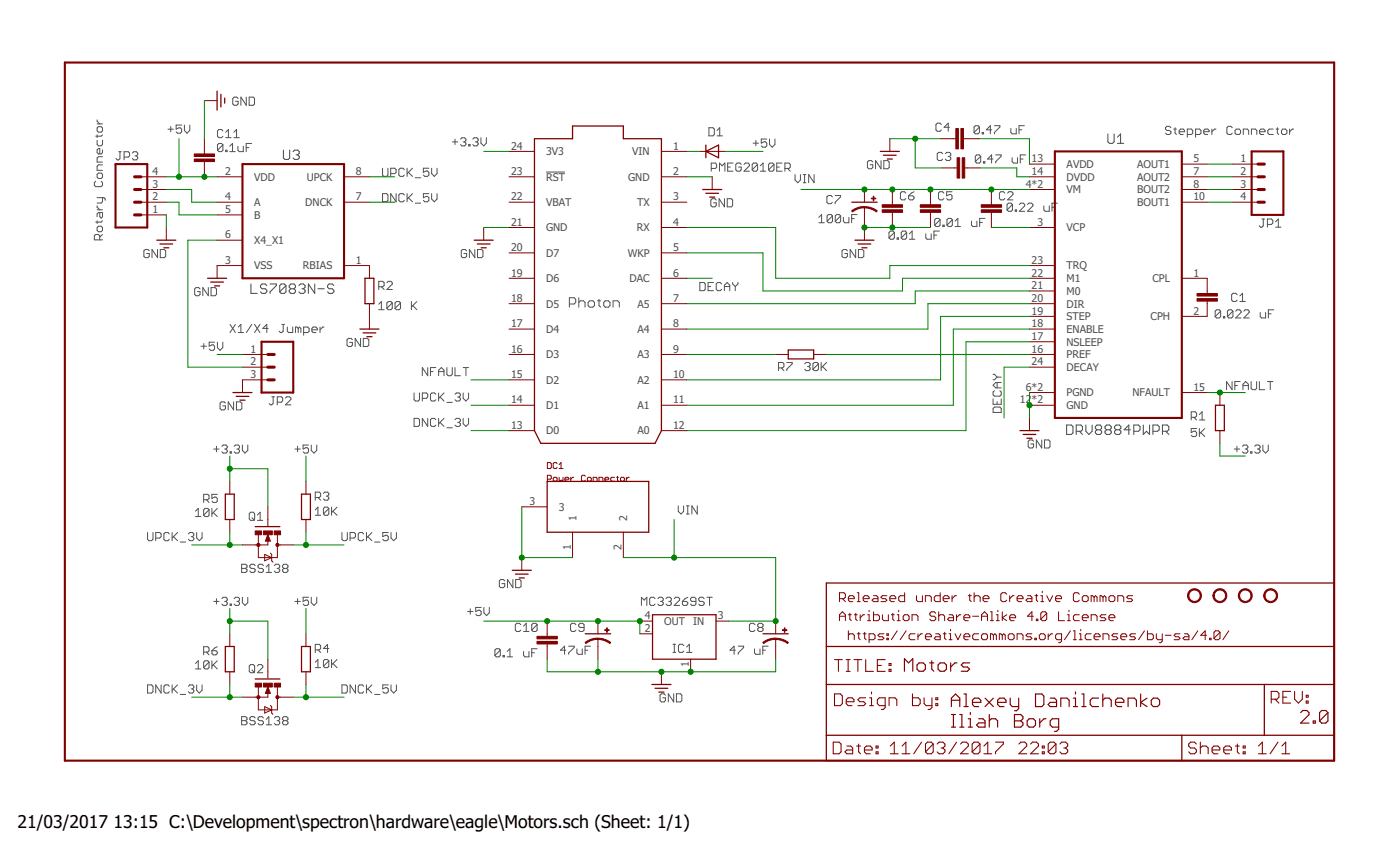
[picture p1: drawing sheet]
<svg xmlns="http://www.w3.org/2000/svg" width="280mm" height="170mm" viewBox="0 0 280 170" stroke-linecap="round" stroke-linejoin="round" font-family="sans-serif">
<defs><g id="words">
<g font-size="3.5">
<text x="3.5" y="165.5">21/03/2017</text>
<text x="22.7" y="165.5">13:15 C:\Development\spectron\hardware\eagle\Motors.sch (Sheet: 1/1)</text>
</g>
<g font-size="2.1" fill="#505050">
<text x="102.3" y="29.9">24</text>
<text x="134.7" y="29.9">1</text>
<text x="30.5" y="35">4</text>
<text x="45" y="35">2</text>
<text x="71.2" y="35">8</text>
<text x="102.3" y="35">23</text>
<text x="109.3" y="31">3V3</text>
<text x="126.5" y="31">VIN</text>
<text x="134.7" y="35">2</text>
<text x="206.4" y="32.5">13</text>
<text x="206.4" y="35">14</text>
<text x="213.4" y="33.6">AVDD</text>
<text x="227.5" y="33.6">AOUT1</text>
<text x="238.8" y="32.5">5</text>
<text x="238.8" y="35">7</text>
<text x="248.2" y="32.5">1</text>
<text x="248.2" y="35">2</text>
<text x="30.5" y="40.1">2</text>
<text x="30.5" y="37.5">3</text>
<text x="45" y="40.1">4</text>
<text x="50.9" y="41.2">A</text>
<text x="50.9" y="36.1">VDD</text>
<text x="61.1" y="41.2">DNCK</text>
<text x="61.4" y="36.1">UPCK</text>
<text x="71.2" y="40.1">7</text>
<text x="102.3" y="40.1">22</text>
<text x="109.3" y="36.1">RST</text>
<text x="109.3" y="41.2">VBAT</text>
<text x="125.7" y="36.1">GND</text>
<text x="127.5" y="41.2">TX</text>
<text x="134.7" y="40.1">3</text>
<text x="205.2" y="37.5">4*2</text>
<text x="213.4" y="38.7">VM</text>
<text x="213.4" y="36.1">DVDD</text>
<text x="227.5" y="36.1">AOUT2</text>
<text x="227.5" y="41.2">BOUT1</text>
<text x="227.5" y="38.7">BOUT2</text>
<text x="238.8" y="40.1">10</text>
<text x="238.8" y="37.5">8</text>
<text x="248.2" y="37.5">3</text>
<text x="248.2" y="40.1">4</text>
<text x="30.5" y="42.6">1</text>
<text x="45" y="42.6">5</text>
<text x="45" y="47.7">6</text>
<text x="50.9" y="43.7">B</text>
<text x="102.3" y="45.2">21</text>
<text x="109.3" y="46.3">GND</text>
<text x="127.4" y="46.3">RX</text>
<text x="134.7" y="45.2">4</text>
<text x="207.6" y="45.2">3</text>
<text x="213.4" y="46.3">VCP</text>
<text x="45" y="52.8">3</text>
<text x="50.9" y="48.8">X4_X1</text>
<text x="50.9" y="53.9">VSS</text>
<text x="60.6" y="53.9">RBIAS</text>
<text x="71.2" y="52.8">1</text>
<text x="102.3" y="50.2">20</text>
<text x="109.3" y="51.4">D7</text>
<text x="125.6" y="51.4">WKP</text>
<text x="134.7" y="50.2">5</text>
<text x="206.4" y="52.8">23</text>
<text x="213.4" y="53.9">TRQ</text>
<text x="102.3" y="55.3">19</text>
<text x="109.3" y="56.4">D6</text>
<text x="125.9" y="56.4">DAC</text>
<text x="134.7" y="55.3">6</text>
<text x="206.4" y="57.9">21</text>
<text x="206.4" y="55.3">22</text>
<text x="213.4" y="59">M0</text>
<text x="213.4" y="56.4">M1</text>
<text x="230.6" y="56.4">CPL</text>
<text x="238.8" y="55.3">1</text>
<text x="102.3" y="65.5">17</text>
<text x="102.3" y="60.4">18</text>
<text x="109.3" y="61.5">D5</text>
<text x="127.5" y="61.5">A5</text>
<text x="134.7" y="65.5">8</text>
<text x="134.7" y="60.4">7</text>
<text x="206.4" y="60.4">20</text>
<text x="206.4" y="65.5">18</text>
<text x="206.4" y="62.9">19</text>
<text x="213.4" y="61.5">DIR</text>
<text x="213.4" y="64.1">STEP</text>
<text x="230.2" y="64.1">CPH</text>
<text x="238.8" y="62.9">2</text>
<text x="50.1" y="70.6">1</text>
<text x="102.3" y="70.6">16</text>
<text x="109.3" y="71.7">D3</text>
<text x="109.3" y="66.6">D4</text>
<text x="127.5" y="71.7">A3</text>
<text x="127.5" y="66.6">A4</text>
<text x="134.7" y="70.6">9</text>
<text x="206.4" y="70.6">16</text>
<text x="206.4" y="68">17</text>
<text x="213.4" y="71.7">PREF</text>
<text x="213.4" y="66.6">ENABLE</text>
<text x="213.4" y="69.1">NSLEEP</text>
<text x="50.1" y="73.1">2</text>
<text x="50.1" y="75.6">3</text>
<text x="102.3" y="75.6">15</text>
<text x="109.3" y="76.8">D2</text>
<text x="127.5" y="76.8">A2</text>
<text x="134.7" y="75.6">10</text>
<text x="206.4" y="73.1">24</text>
<text x="213.4" y="74.2">DECAY</text>
<text x="102.3" y="80.7">14</text>
<text x="109.3" y="81.8">D1</text>
<text x="127.5" y="81.8">A1</text>
<text x="134.7" y="80.7">11</text>
<text x="204.1" y="80.7">12</text>
<text x="205.2" y="78.2">6*2</text>
<text x="206.4" y="80.7">*2</text>
<text x="213.4" y="79.3">PGND</text>
<text x="213.4" y="81.8">GND</text>
<text x="226.6" y="79.3">NFAULT</text>
<text x="238.8" y="78.2">15</text>
<text x="102.3" y="85.8">13</text>
<text x="109.3" y="86.9">D0</text>
<text x="127.5" y="86.9">A0</text>
<text x="134.7" y="85.8">12</text>
<text x="106" y="101">3</text>
<text x="111.8" y="102.1">3</text>
<text x="115.3" y="104.1" transform="rotate(-90 115.3 104.1)">1</text>
<text x="125.5" y="104.1" transform="rotate(-90 125.5 104.1)">2</text>
<text x="114.2" y="110" transform="rotate(-90 114.2 110)">1</text>
<text x="124.4" y="110" transform="rotate(-90 124.4 110)">2</text>
<text x="129" y="123.9">4</text>
<text x="132.9" y="125">OUT</text>
<text x="138.7" y="125">IN</text>
<text x="143.6" y="123.9">3</text>
<text x="129" y="126.4">2</text>
<text x="137.8" y="133.4" transform="rotate(-90 137.8 133.4)">1</text>
</g>
</g></defs>
<g fill="none" stroke="#505050" stroke-width=".2">
<path d="M47.6 19.7l-.2-.3h-.6l-.2 .3v1.1l.2 .3h.6l.2-.3v-.5h-.5M49.3 19.4v1.7l-1.1-1.7v1.7M49.8 19.4h.9l.2 .3v1.1l-.2 .3h-.9zM19.2 36.3l-.3 .2v.6l.3 .2h1l.3-.2v-.6l-.3-.2M19.4 28.1v.8l.3 .3h.5l.3-.3v-.8M19.4 34.9l.3-.3h.5l.3 .3v.5l-.3 .3h-.5l-.3-.3zM19.4 24v.3l.6 .5M19.4 27v.5M19.4 39.5h1.4l.2 .3v.3M19.4 24.8h1.1M19.7 25.3h.5l.3 .3v.6l-.3 .2h-.5l-.3-.2v-.6zM20.5 39.5v.8l-.3 .3h-.8"/>
<path d="M20.5 33h-.8l-.3 .3v.8h1.1M20.5 30v.5l-.3 .3h-.5l-.3-.3v-.5l.3-.3h.3v1.1M20.5 31.3h-.8l-.3 .3v.8h1.1M20.5 27l-.3 .2h-1M23.7 30.4h.6M24 30.4v1.3l-.3 .3h-.2l-.3-.3M24.8 31.4h.9l.2-.2v-.6l-.2-.2h-.9v1.6M26.5 30.6l.3-.2h.5l.3 .2v.3l-.3 .3M27 31.2h.3M27.3 31.2l.3 .2v.3l-.3 .3h-.5l-.3-.3M33.6 25.8h1.1M34.2 25.3v1.1"/>
<path d="M36.3 25h-1.1v.8l.6-.2h.3l.2 .2v.6l-.2 .2h-.6l-.3-.2M36.9 25v1.1l.5 .5 .6-.5v-1.1M44.6 29v1.1l-.3 .2h-.5l-.3-.2M44.6 26.2l-.3-.3h-.5l-.3 .3v1.1l.3 .2h.5l.3-.2M44.6 29l-.3-.3h-.5l-.3 .3v1.1M44.6 29l-1.1 1.1M45.1 30.1h.3v.2h-.3zM45.1 27.5h1.1M45.1 26.5l.6-.6v1.6M46 30.3h1.1M46 29.3l.5-.6v1.6M46.8 26.5l.5-.6v1.6"/>
<path d="M46.8 27.5h1.1M47.6 29.3v.8l.3 .2h.8v-1M49.3 29.5h.5M50.3 28.7h-1v1.6M76.5 33.7v1.3l.3 .3h.5l.3-.3v-1.3M76.5 38.7h.8l.3 .3v1.1l-.3 .3h-.8zM78.2 34.7h.8l.2-.2v-.6l-.2-.2h-.8v1.6M79.2 38.7v1.7l-1-1.7v1.7M80.9 39l-.3-.3h-.5l-.3 .3v1.1l.3 .3h.5l.3-.3M80.9 33.9l-.3-.2h-.5l-.3 .2v1.1l.3 .3h.5l.3-.3M81.4 33.7v1.6M81.4 38.7v1.7"/>
<path d="M81.7 39.6l.8 .8M81.7 34.5l.8 .8M82.5 38.7l-1.1 1.1M82.5 33.7l-1.1 1M83.1 35.6h1.1M85.8 38.7h-1.1v.9l.6-.3h.2l.3 .3v.5l-.3 .3h-.5l-.3-.3M85.8 33.7h-1.1v.8l.6-.3h.2l.3 .3v.5l-.3 .3h-.5l-.3-.3M86.4 33.7v1l.5 .6 .5-.6v-1M86.4 38.7v1.1l.5 .6 .5-.6v-1.1M90.5 28.4h1.1M91 27.8v1.1M92.1 27.8l.3-.2h.5l.3 .2v.3l-.3 .3"/>
<path d="M92.7 28.4h.2M92.9 28.4l.3 .2v.3l-.3 .3h-.5l-.3-.3M93.8 28.9h.2v.3h-.2zM94.6 27.8l.3-.2h.5l.3 .2v.3l-.3 .3M95.1 28.4h.3M95.4 28.4l.3 .2v.3l-.3 .3h-.5l-.3-.3M96.2 27.6v1l.6 .6 .5-.6v-1M109.3 34.4h3.7M141.8 25.5h.8l.3 .3v1.1l-.3 .3h-.8zM142.3 33.7h.8l.3-.3v-.5l-.3-.3h-.8v1.6M143.5 27.2h1M143.5 26.1l.5-.6v1.7"/>
<path d="M144 34.2v-1.6l.5 .6 .5-.6v1.6M144.9 39.8v1.6l-1-1.6v1.6M145.5 39.8h.8l.3 .2v1.1l-.3 .3h-.8zM145.6 33.4h.5M146.7 32.6h-1.1v1.6h1.1M148.3 32.9l-.3-.3h-.5l-.3 .3v1.1l.3 .2h.5l.3-.2v-.6h-.5M148.9 32.9l.2-.3h.6l.2 .3v.3l-1 1h1M150.7 28.6h1.1M151.2 28.1v1.1M151.6 32.9l-.3-.3h-.5l-.3 .3v1.1M151.6 32.9v1.1l-.3 .2h-.5l-.3-.2M151.6 32.9l-1.1 1.1"/>
<path d="M152.1 34.2h1.1M152.1 33.2l.6-.6v1.6M153.4 27.8h-1.1v.8l.6-.2h.2l.3 .2v.6l-.3 .2h-.5l-.3-.2M154 27.8v1.1l.5 .5 .5-.5v-1.1M154.9 32.9l-.3-.3h-.6l-.2 .3v1.1M154.9 32.9v1.1l-.3 .2h-.6l-.2-.2M154.9 32.9l-1.1 1.1M155.4 33.4h.5M156.5 32.6h-1.1v1.6h1.1M157 33.7h.9l.2-.3v-.5l-.2-.3h-.9v1.6M157.6 33.7l.5 .5M159.1 34.9v1.1l.5 .6 .5-.6v-1.1"/>
<path d="M160.7 36.6h.5M160.7 34.9h.5M161 34.9v1.7M162.9 34.9v1.7l-1.1-1.7v1.7M166.5 39.4l-.2-.3h-.6l-.3 .3v1.1l.3 .2h.6l.2-.2M167.1 39.1h1.1v.3l-1.1 1.1v.2M174.6 32.4l-.3-.3h-.5l-.3 .3v1.1l.3 .3h.5l.3-.3v-.5h-.5M176.3 32.1v1.7l-1.1-1.7v1.7M176.8 32.1h.8l.3 .3v1.1l-.3 .3h-.8zM181.2 38.6l-.2-.2h-.6l-.3 .2v1.1l.3 .3h.6l.2-.3M181.8 39.2h.8l.3 .2v.3l-.3 .3h-.5l-.3-.3zM182.9 38.4l-.6 .2-.5 .6"/>
<path d="M188.3 24.9l-.2-.3h-.6l-.2 .3v1.1l.2 .3h.6l.2-.3M188.6 30.8l-.3-.3h-.5l-.3 .3v1l.3 .3h.5l.3-.3M188.8 38.6l-.2-.2h-.6l-.2 .2v1.1l.2 .3h.6l.2-.3M189.1 30.8l.3-.3h.6l.2 .3v.2l-.2 .3M189.7 31.3h.3M190 31.3l.2 .3v.2l-.2 .3h-.6l-.3-.3M190 25.5h-1.1l.8-.9v1.7M190.5 38.4h-1.1v.8l.5-.3h.3l.3 .3v.5l-.3 .3h-.5l-.3-.3M196 25.4l-.3-.3h-.5l-.3 .3v1.1M196 25.4v1.1l-.3 .3h-.5l-.3-.3M196 25.4l-1.1 1.1M196.2 31.3v1l-.3 .3h-.5l-.3-.3"/>
<path d="M196.2 31.3l-.3-.3h-.5l-.3 .3v1M196.2 31.3l-1.1 1M196.5 26.5h.3v.3h-.3zM196.8 32.3h.2v.3h-.2zM198.4 26h-1.1l.8-.9v1.7M198.7 31.8h-1.1l.8-.8v1.6M199 25.1h1v.3l-1 1.1v.3M199.2 31h1.1v.3l-1.1 1v.3M201 38.6l-.2-.2h-.6l-.2 .2v1.1l.2 .3h.6l.2-.3M201.6 38.6l.3-.2h.5l.3 .2v.3l-1.1 1.1h1.1M202.2 25.7v.8l.3 .3h.8v-1.1M202.5 31.5v.8l.3 .3h.8v-1.1"/>
<path d="M203.9 26h.5M204.1 31.8h.6M205 25.1h-1.1v1.7M205.2 31h-1.1v1.6M234.3 25.5l-.3-.2h-.5l-.3 .2v.3l.3 .3h.5l.3 .3v.2l-.3 .3h-.5l-.3-.3M234.8 25.8h.6M235.1 25.5v1.1l.3 .3M235.9 26.4h1.1v-.3l-.3-.3h-.5l-.3 .3v.5l.3 .3h.5M237.6 26.9h.8l.2-.3v-.5l-.2-.3h-.8v1.7M239.2 26.9h.8l.3-.3v-.5l-.3-.3h-.8v1.7M240.8 26.4h1.1v-.3l-.3-.3h-.5l-.3 .3v.5l.3 .3h.5M242.5 25.8v1.1"/>
<path d="M243.3 25.8h-.3l-.5 .6M246.5 25.5l-.2-.2h-.6l-.2 .2v1.1l.2 .3h.6l.2-.3M247.1 26.1l.3-.3h.5l.3 .3v.5l-.3 .3h-.5l-.3-.3zM248.8 26.9v-1.1h.8l.2 .3v.8M250.4 26.9v-1.1h.8l.3 .3v.8M252 26.4h1.1v-.3l-.3-.3h-.5l-.3 .3v.5l.3 .3h.5M254.7 25.8h-.8l-.2 .3v.5l.2 .3h.8M255.3 25.8h.5M255.6 25.5v1.1l.2 .3M256.6 25.8h.6l.3 .3v.5l-.3 .3h-.6l-.2-.3v-.5zM258 25.8v1.1M258.8 25.8h-.2l-.6 .6"/>
<path d="M19.4 41.2v.2l.6 .6M19.4 44.2v.5M19.4 42h1.1M19.7 45.3h.5l.3 .2v.6l-.3 .3h-.5l-.3-.3v-.6zM20 48v-.8l-.3-.3h-.5l-.3 .3v.8h1.6M20 42.5v.8l.2 .3 .3-.3v-.8h-.8l-.3 .3v.5M20.5 46.9l-.5 .5M20.5 44.2l-.3 .2h-1M29.9 50.2l-.3-.3h-.5l-.3 .3v1.1l.3 .2h.5l.3-.2v-.6h-.6M31.5 49.9v1.6l-1.1-1.6v1.6M32.1 49.9h.8l.2 .3v1.1l-.2 .2h-.8zM40 57.8l-.2-.3h-.6l-.3 .3v1.1l.3 .3h.6l.2-.3v-.6h-.5"/>
<path d="M41.7 57.5v1.7l-1.1-1.7v1.7M42.2 57.5h.8l.3 .3v1.1l-.3 .3h-.8zM75.8 57.4h.8l.3-.3v-.5l-.3-.3h-.8v1.6M76.3 57.4l.6 .5M77.4 56.6l.3-.3h.5l.3 .3v.2l-1.1 1.1h1.1M83.1 40.6h1.1M93.4 50.2l-.3-.3h-.6l-.2 .3v1.1l.2 .2h.6l.3-.2v-.6h-.6M95 49.9v1.6l-1.1-1.6v1.6M95.5 49.9h.9l.2 .3v1.1l-.2 .2h-.9zM115.8 59.6v1.8M119.8 59.9v1.2l.4 .3M140 56.5h.8l.3 .3v1.1l-.3 .2h-.8z"/>
<path d="M141.7 57.3h.5M142.7 56.5h-1v1.6h1M143.3 40l-.3-.2h-.5l-.3 .2v1.1l.3 .3h.5l.3-.3v-.5h-.5M144.4 56.8l-.3-.3h-.5l-.3 .3v1.1l.3 .2h.5l.3-.2M144.9 57.3h1.1M144.9 58.1v-1l.6-.6 .5 .6v1M146.6 56.5v.3l.5 .5M147.1 57.3v.8M147.7 56.5v.3l-.6 .5M163.8 43.5l.6-.6v1.7M163.8 44.6h1.1M166.6 43.2v1.1l-.3 .3h-.6l-.2-.3"/>
<path d="M166.6 43.2l-.3-.3h-.6l-.2 .3v1.1M166.6 43.2l-1.1 1.1M168.2 43.2v1.1l-.3 .3h-.5l-.3-.3M168.2 43.2l-.3-.3h-.5l-.3 .3v1.1M168.2 43.2l-1.1 1.1M168.7 43.5v.8l.3 .3h.8v-1.1M169.5 50.2l-.2-.3h-.6l-.2 .3v1.1l.2 .2h.6l.2-.2v-.6h-.5M170.4 43.7h.5M171.2 49.9v1.6l-1.1-1.6v1.6M171.5 42.9h-1.1v1.7M171.7 49.9h.9l.2 .3v1.1l-.2 .2h-.9zM178.9 46.5l-.2-.3h-.6l-.2 .3v1.1"/>
<path d="M178.9 46.5v1.1l-.2 .3h-.6l-.2-.3M178.9 46.5l-1 1.1M179.5 47.6h.3v.3h-.3zM181.4 46.5l-.3-.3h-.5l-.3 .3v1.1M181.4 46.5v1.1l-.3 .3h-.5l-.3-.3M181.4 46.5l-1.1 1.1M181.9 47.9h1.1M181.9 46.8l.6-.6v1.7M185.2 46.8v.8l.3 .3h.8v-1.1M186.9 47h.5M188 46.2h-1.1v1.7M188.1 44l-.3-.3h-.5l-.3 .3v1"/>
<path d="M188.1 44v1l-.3 .3h-.5l-.3-.3M188.1 44l-1.1 1M188.6 45h.3v.3h-.3zM190.5 44l-.2-.3h-.6l-.2 .3v1M190.5 44v1l-.2 .3h-.6l-.2-.3M190.5 44l-1 1M191.1 45.3h1.1M191.1 44.2l.5-.5v1.6M194.4 44.2v.8l.2 .3h.9v-1.1M196 44.5h.6M197.1 43.7h-1.1v1.6M202.6 40.9l-.3-.3h-.5l-.3 .3v1.1"/>
<path d="M202.6 40.9v1.1l-.3 .3h-.5l-.3-.3M202.6 40.9l-1.1 1.1M203.1 42h.3v.3h-.3zM203.9 40.9l.3-.3h.5l.3 .3v.3l-1.1 1.1h1.1M205.6 40.9l.2-.3h.6l.3 .3v.3l-1.1 1.1h1.1M208.9 41.2v.8l.2 .3h.8v-1.1M210.5 41.5h.5M211.6 40.6h-1.1v1.7M247.5 58.9l-.3-.2h-.5l-.3 .2v1.1l.3 .3h.5l.3-.3M248.1 59.2l.5-.5v1.6M252.5 43.8h.5M252.8 43.8v1.4l-.3 .2h-.3l-.3-.2"/>
<path d="M253.6 44.9h.8l.3-.3v-.5l-.3-.3h-.8v1.6M255.2 45.4h1.1M255.2 44.4l.6-.6v1.6M40.2 69.3h1.1M40.8 68.7v1.1M42.9 68.5h-1.1v.8l.9-.3 .2 .3v.5l-.2 .3h-.6l-.3-.3M43.5 68.5v1l.5 .6 .6-.6v-1M46 64.9l1.1 1.6M47.1 64.9l-1.1 1.6M47.7 65.4l.5-.5v1.6M47.7 66.5h1M50.4 64.9l-1.1 1.6"/>
<path d="M50.9 64.9l1.1 1.6M52 64.9l-1.1 1.6M53.7 65.7h-1.1l.8-.8v1.6M54.4 79.4h.5M54.7 79.4v1.3l-.3 .3h-.3l-.3-.3M56.4 64.9h.5M56.7 64.9v1.4l-.3 .2h-.3l-.3-.2M57.1 79.6l.3-.2h.5l.3 .2v.3l-1.1 1.1h1.1M57.5 65.4v.9l.2 .2h.9v-1.1M59.7 65.7l-.3-.3h-.3v1.1M59.7 65.7v.8M59.7 65.7l.2-.3 .3 .3v.8"/>
<path d="M60.7 66.5h.9l.2-.2v-.6l-.2-.3h-.9v1.7M62.4 66h1.1v-.3l-.3-.3h-.5l-.3 .3v.6l.3 .2h.5M64 65.4v1.1M64.8 65.4h-.2l-.6 .6M70.5 68l-.3-.3h-.5l-.3 .3v1l.3 .3h.5l.3-.3v-.5h-.5M72.1 67.7v1.6l-1-1.6v1.6M72.7 67.7h.8l.3 .3v1l-.3 .3h-.8zM75.8 62h1.1M75.8 60.9l.5-.6v1.7M78.5 60.6v1.1l-.3 .3h-.5l-.3-.3M78.5 60.6l-.3-.3h-.5l-.3 .3v1.1M78.5 60.6l-1.1 1.1"/>
<path d="M80.1 60.6v1.1l-.2 .3h-.6l-.3-.3M80.1 60.6l-.2-.3h-.6l-.3 .3v1.1M80.1 60.6l-1.1 1.1M82.3 60.3v1.7M82.6 61.1l.8 .9M82.8 78.6v1.4l.3 .2h.6l.2-.2v-1.4M83.4 60.3l-1.1 1.1M84.5 79.7h.8l.3-.3v-.5l-.3-.3h-.8v1.6M85.6 73.5v1.7l-1.1-1.7v1.7M86.1 74.3h.6M87.2 78.9l-.3-.3h-.5l-.3 .3v1.1l.3 .2h.5l.3-.2M87.2 73.5h-1.1v1.7"/>
<path d="M87.8 74.3h1M87.8 75.2v-1.1l.5-.6 .5 .6v1.1M87.8 78.6v1.6M88 79.4l.8 .8M88.8 78.6l-1 1.1M89.4 73.5v1.4l.3 .3h.5l.3-.3v-1.4M91 73.5v1.7h1.1M91 78.9l.3-.3h.5l.3 .3v.2l-.3 .3M91.6 79.4h.2M91.8 79.4l.3 .3v.3l-.3 .2h-.5l-.3-.2M92.7 73.5h1M92.7 78.6v1.1l.5 .5 .5-.5v-1.1"/>
<path d="M93.2 73.5v1.7M113.9 60.8h1l.3-.3v-.6l-.3-.3h-1v1.8M115.8 60.5l.3-.3h.6l.4 .3v.9M118 60.2h.6l.3 .3v.6l-.3 .3h-.6l-.3-.3v-.6zM119.5 60.2h.7M121.1 60.2h.6l.3 .3v.6l-.3 .3h-.6l-.3-.3v-.6zM122.7 61.4v-1.2h.9l.3 .3v.9M155.8 73.6h.8l.2-.3v-.5l-.2-.3h-.8v1.6M156.3 73.6l.5 .5M157.4 72.5h1.1v.3l-1.1 1.1v.2M161 72.8l.3-.3h.5l.3 .3v.2l-.3 .3M161.6 73.3h.2"/>
<path d="M161.8 73.3l.3 .3v.3l-.3 .2h-.5l-.3-.2M163.7 72.8l-.2-.3h-.6l-.3 .3v1.1M163.7 72.8v1.1l-.2 .2h-.6l-.3-.2M163.7 72.8l-1.1 1.1M164.3 72.5v1.6M164.6 73.3l.8 .8M165.4 72.5l-1.1 1.1M198.7 79.8v1.1h1.6v-1.1M198.7 74.9h.3l.5 .5M199 78.2l-.3 .2v.6l.3 .2h1l.3-.2v-.6l-.3-.2M199.5 76.5v1.1M199.5 75.4l-.5 .6h-.3"/>
<path d="M199.5 75.4h.8M200.3 76.5h-1.1l-.5 .6 .5 .5h1.1M244.2 62.3l-.3-.3h-.5l-.3 .3v1M244.2 62.3v1l-.3 .3h-.5l-.3-.3M244.2 62.3l-1.1 1M244.8 63.3h.2v.3h-.2zM246.5 76.3v1.7l-1.1-1.7v1.7M246.7 62.3l-.3-.3h-.5l-.3 .3v1M246.7 62.3v1l-.3 .3h-.5l-.3-.3M246.7 62.3l-1.1 1M247.1 77.1h.5M247.2 62.3l.3-.3h.5l.3 .3v.2l-1.1 1.1h1.1"/>
<path d="M248.1 60.3h1.1M248.1 76.3h-1v1.7M248.7 77.1h1.1M248.7 78v-1.1l.5-.6 .6 .6v1.1M248.9 62.3l.2-.3h.6l.2 .3v.2l-1 1.1h1M250.3 76.3v1.4l.3 .3h.5l.3-.3v-1.4M252 76.3v1.7h1M252.1 62.5v.8l.3 .3h.8v-1.1M253.6 76.3h1.1M253.8 62.8h.5M254.1 76.3v1.7M254.8 62h-1v1.6"/>
<path d="M40.7 100h.9l.2-.3v-.5l-.2-.3h-.9v1.6M41.3 100l.5 .5M42.8 89.8h1M43.3 89.3v1.1M43.5 98.9h-1.1v.8l.8-.3 .3 .3v.5l-.3 .3h-.5l-.3-.3M44.4 89.3l.3-.3h.5l.3 .3v.3l-.3 .2M44.9 89.8h.3M45.1 80.6l-.3-.2h-.5l-.3 .2v1.1l.3 .3h.5l.3-.3v-.5h-.5M45.2 89.8l.3 .3v.3l-.3 .2h-.5l-.3-.2M46 90.4h.3v.2h-.3zM46.7 80.4v1.6l-1-1.6v1.6M46.8 89.3l.3-.3h.6l.2 .3v.3l-.2 .2"/>
<path d="M47.3 80.4h.8l.3 .2v1.1l-.3 .3h-.8zM47.4 89.8h.3M47.7 89.8l.2 .3v.3l-.2 .2h-.6l-.3-.2M48.5 89v1.1l.5 .5 .6-.5v-1.1M55.5 80.5h.8l.3-.3v-.6l-.3-.2h-.8v1.6M59 89.8h1.1M59.5 89.3v1.1M61.7 89h-1.1v.8l.9-.2 .2 .2v.6l-.2 .2h-.6l-.3-.2M62.3 89v1.1l.5 .5 .6-.5v-1.1M63.1 99.5h.8l.3-.2v-.6l-.3-.3h-.8v1.7M63.6 99.5l.6 .6M64.7 98.7l.3-.3h.5l.3 .3v.3l-.3 .3"/>
<path d="M65.3 99.3h.2M65.5 99.3l.3 .2v.3l-.3 .3h-.5l-.3-.3M82.8 83.7h.9l.2 .2v1.1l-.2 .3h-.9zM85.6 83.7v1.6l-1.1-1.6v1.6M87.2 83.9l-.3-.2h-.5l-.3 .2v1.1l.3 .3h.5l.3-.3M87.8 83.7v1.6M88 84.5l.8 .8M88.8 83.7l-1 1.1M89.4 85.6h1.1M89.4 80.5h1.1M91 83.9l.3-.2h.5l.3 .2v.3l-.3 .3M91.6 84.5h.2"/>
<path d="M91.8 84.5l.3 .3v.2l-.3 .3h-.5l-.3-.3M92.7 83.7v1.1l.5 .5 .5-.5v-1.1M198.7 81.7l.3-.3h1l.3 .3v.8h-1.6zM199.5 80.3v.6M206.8 88.3l-.3-.3h-.5l-.3 .3v1.1l.3 .2h.5l.3-.2v-.6h-.6M208.4 88v1.6l-1.1-1.6v1.6M209 88h.8l.3 .3v1.1l-.3 .2h-.8zM238.3 83.5h.8l.3-.3v-.5l-.3-.3h-.8v1.6M238.9 83.5l.5 .5M239.4 85.7h-1.1v.8l.6-.2h.2l.3 .2v.6l-.3 .2h-.5l-.3-.2M240 85.7v1.6M240 82.9l.5-.5v1.6"/>
<path d="M240 84h1M240.2 86.5l.8 .8M241 85.7l-1 1.1M246.9 89.8h1.1M247.5 89.3v1.1M248.6 89.3l.3-.3h.5l.3 .3v.3l-.3 .2M249.1 89.8h.3M249.4 89.8l.3 .3v.3l-.3 .2h-.5l-.3-.2M250.2 90.4h.3v.2h-.3zM251 89.3l.3-.3h.5l.3 .3v.3l-.3 .2M251.6 89.8h.2M251.8 89.8l.3 .3v.3l-.3 .2h-.5l-.3-.2"/>
<path d="M252.7 89v1.1l.5 .5 .5-.5v-1.1M29.5 106.5v1.4l.3 .3h.5l.3-.3v-1.4M31.2 107.6h.8l.2-.2v-.6l-.2-.3h-.8v1.7M33.9 106.8l-.3-.3h-.5l-.3 .3v1.1l.3 .3h.5l.3-.3M34.4 106.5v1.7M34.7 107.4l.8 .8M35.5 106.5l-1.1 1.1M36.1 108.4h1M37.7 106.8l.3-.3h.5l.3 .3v.3l-.3 .3M38.2 107.4h.3M38.5 107.4l.3 .2v.3l-.3 .3h-.5l-.3-.3M39.1 102.3l.6-.6v1.6"/>
<path d="M39.1 103.3h1.1M39.3 106.5v1.1l.6 .6 .5-.6v-1.1M41.8 102v1.1l-.2 .2h-.6l-.3-.2M41.8 102l-.2-.3h-.6l-.3 .3v1.1M41.8 102l-1.1 1.1M42.4 101.7v1.6M42.7 102.5l.8 .8M43.3 119.8v1M43.5 101.7l-1.1 1.1M44.4 119.8l.3-.3h.5l.3 .3v.2l-.3 .3M46.8 119.8l.3-.3h.6l.2 .3v.2l-.2 .3M48.3 112.9h.8l.3 .3v.2l-.3 .3 .3 .3v.2l-.3 .3h-.8z"/>
<path d="M48.3 113.7h.8M48.5 119.5v1.1l.5 .5 .6-.5v-1.1M50.1 102.5h.6l.2 .2v1.1l-.2 .3h-.6l-.2-.3v-1.1zM50.4 103.6l.5 .5M51.1 113.2l-.3-.3h-.6l-.2 .3v.2l.2 .3h.6l.3 .3v.2l-.3 .3h-.6l-.2-.3M51.5 104.1h1.1M51.5 103l.5-.5v1.6M52.7 113.2l-.3-.3h-.5l-.3 .3v.2l.3 .3h.5l.3 .3v.2l-.3 .3h-.5l-.3-.3M53.3 114.5h1M53.3 113.4l.5-.5v1.6M54.9 113.2l.3-.3h.5l.3 .3v.2l-.3 .3M55.4 113.7h.3"/>
<path d="M55.7 113.7l.3 .3v.2l-.3 .3h-.5l-.3-.3M56.8 113.7l-.3-.3v-.2l.3-.3h.5l.3 .3v.2l-.3 .3M56.8 113.7l-.3 .3v.2l.3 .3h.5l.3-.3v-.2l-.3-.3M56.8 113.7h.5M59.5 119.8v1M61.7 119.5h-1.1v.8l.9-.3 .2 .3v.5l-.2 .3h-.6l-.3-.3M62.3 119.5v1.1l.5 .5 .6-.5v-1.1M63.1 102l.5-.5v1.6M63.1 103.1h1.1M65.8 101.7v1.1l-.3 .3h-.5l-.3-.3M65.8 101.7l-.3-.2h-.5l-.3 .2v1.1M65.8 101.7l-1.1 1.1"/>
<path d="M66.3 101.5v1.6M66.6 102.3l.8 .8M67.4 101.5l-1.1 1.1M68.4 106.5v1.4l.3 .3h.5l.3-.3v-1.4M70 107.6h.8l.3-.2v-.6l-.3-.3h-.8v1.7M72.8 106.8l-.3-.3h-.6l-.2 .3v1.1l.2 .3h.6l.3-.3M73.3 106.5v1.7M73.6 107.4l.8 .8M74.4 106.5l-1.1 1.1M75 108.4h1M77.7 106.5h-1.1v.9l.5-.3h.3l.3 .3v.5l-.3 .3h-.5l-.3-.3M78.2 106.5v1.1l.6 .6 .5-.6v-1.1"/>
<path d="M101 116.2l-.3-.3h-.5l-.3 .3v1.1l.3 .3h.5l.3-.3v-.5h-.6M102.6 115.9v1.7l-1.1-1.7v1.7M103.2 115.9h.8l.2 .3v1.1l-.2 .3h-.8zM131.1 119.8l-.3-.3h-.6l-.2 .3v1l.2 .3h.6l.3-.3M131.6 119.8l.3-.3h.5l.3 .3v.2l-.3 .3M133.2 119.8l.3-.3h.6l.2 .3v.2l-.2 .3M134.9 119.8l.2-.3h.6l.3 .3v.2l-1.1 1.1h1.1M135.7 101.2v1.1l.5 .5 .6-.5v-1.1M137.4 102.8h.5M137.4 101.2h.5M137.6 119.5l-.5 .3-.6 .5M137.6 101.2v1.6"/>
<path d="M139.5 101.2v1.6l-1.1-1.6v1.6M140.9 119.8l-.3-.3h-.5l-.3 .3v.2l.3 .3h.5l.3 .3v.2l-.3 .3h-.5l-.3-.3M141.4 119.5h1.1M142 119.5v1.6M29.5 137h.8l.3 .3v1.1l-.3 .2h-.8zM32.2 137v1.6l-1-1.6v1.6M33.9 137.3l-.3-.3h-.5l-.3 .3v1.1l.3 .2h.5l.3-.2M34.4 137v1.6M34.7 137.8l.8 .8M35.5 137l-1.1 1.1M36.1 138.9h1M37.7 137.3l.3-.3h.5l.3 .3v.3l-.3 .2"/>
<path d="M38.2 137.8h.3M38.5 137.8l.3 .3v.3l-.3 .2h-.5l-.3-.2M39.1 132.7l.6-.5v1.6M39.1 133.8h1.1M39.3 137v1.1l.6 .5 .5-.5v-1.1M40.7 130.5h.9l.2-.3v-.6l-.2-.2h-.9v1.6M41.3 130.5l.5 .5M41.8 132.5l-.2-.3h-.6l-.3 .3v1M41.8 132.5v1l-.2 .3h-.6l-.3-.3M41.8 132.5l-1.1 1M42.4 130.2h.8l.3 .3v.2l-.3 .3h-.5l-.3-.3zM42.4 132.2v1.6"/>
<path d="M42.7 133l.8 .8M42.8 120.3h1M43.5 132.2l-1.1 1.1M43.5 129.4l-.6 .2-.5 .6M44.9 120.3h.3M45.2 120.3l.3 .3v.2l-.3 .3h-.5l-.3-.3M46 120.8h.3v.3h-.3zM47.4 120.3h.3M47.7 120.3l.2 .3v.2l-.2 .3h-.6l-.3-.3M50.1 132.9h.6l.2 .3v1.1l-.2 .3h-.6l-.2-.3v-1.1zM50.4 134l.5 .6M51.5 133.2l.3-.3h.5l.3 .3v.3l-1.1 1.1h1.1"/>
<path d="M59 120.3h1.1M63.1 132.5l.5-.6v1.7M63.1 133.6h1.1M63.1 130h.8l.3-.3v-.5l-.3-.3h-.8v1.6M63.6 130l.6 .5M65.8 129.7h-1.1l.8-.8v1.6M65.8 132.2l-.3-.3h-.5l-.3 .3v1.1M65.8 132.2v1.1l-.3 .3h-.5l-.3-.3M65.8 132.2l-1.1 1.1M66.3 131.9v1.7M66.6 132.7l.8 .9M67.4 131.9l-1.1 1.1"/>
<path d="M68.4 137h.8l.3 .3v1.1l-.3 .2h-.8zM71.1 137v1.6l-1.1-1.6v1.6M72.8 137.3l-.3-.3h-.6l-.2 .3v1.1l.2 .2h.6l.3-.2M73.3 137v1.6M73.6 137.8l.8 .8M74.4 137l-1.1 1.1M75 138.9h1M77.7 137h-1.1v.8l.5-.2h.3l.3 .2v.6l-.3 .2h-.5l-.3-.2M78.2 137v1.1l.6 .5 .5-.5v-1.1M93.6 122.3h1M94.1 121.8v1.1M96.3 121.5h-1.1v.8l.5-.2h.3l.3 .2v.6l-.3 .2h-.5l-.3-.2"/>
<path d="M96.8 121.5v1.1l.6 .5 .5-.5v-1.1M100.1 130l-.3-.2h-.5l-.3 .2v1.1M100.1 130v1.1l-.3 .3h-.5l-.3-.3M100.1 130l-1.1 1.1M100.6 131.1h.3v.3h-.3zM101.5 131.4h1.1M101.5 130.3l.5-.5v1.6M104.2 125l-.3-.3h-.5l-.3 .3v1l.3 .3h.5l.3-.3M104.8 130.3v.8l.2 .3h.8v-1.1M104.8 126.3h1M104.8 125.2l.5-.5v1.6M106.4 130.6h.5"/>
<path d="M107.5 129.8h-1.1v1.6M107.5 125l-.3-.3h-.5l-.3 .3v1M107.5 125v1l-.3 .3h-.5l-.3-.3M107.5 125l-1.1 1M113.2 130.1h-1.1l.8-.8v1.6M113.8 129.3h1.1v.2l-1.1 1.1v.3M115.2 125l-.2-.3h-.6l-.2 .3v1l.2 .3h.6l.2-.3M115.4 129.8v.8l.3 .3h.8v-1.1M116.9 125.5h-.8l-.3-.3v-.2l.3-.3h.5l.3 .3v1l-.3 .3h-.5l-.3-.3M117.1 130.1h.5M118.1 129.3h-1v1.6M128.3 121.1v-1.6l.6 .5 .5-.5v1.6"/>
<path d="M132.1 120.3h.3M132.4 120.3l.3 .3v.2l-.3 .3h-.5l-.3-.3M133.1 139.1l-.2-.3h-.6l-.2 .3v1l.2 .3h.6l.2-.3v-.5h-.5M133.8 120.3h.3M134.1 120.3l.2 .3v.2l-.2 .3h-.6l-.3-.3M134.6 130.5h.6M134.6 128.9h.6M134.8 138.8v1.6l-1.1-1.6v1.6M134.9 128.9v1.6M135.3 138.8h.8l.3 .3v1l-.3 .3h-.8zM136.5 120.3h.8l.3 .3v.2l-.3 .3h-.5l-.3-.3zM136.8 129.2l-.3-.3h-.5l-.3 .3v1l.3 .3h.5l.3-.3"/>
<path d="M137.4 130.5h1.1M137.4 129.4l.5-.5v1.6M139.2 120.3h-.8l-.2-.3v-.2l.2-.3h.6l.2 .3v1l-.2 .3h-.6l-.2-.3M147.2 130.1h-1.2l.9-.8v1.6M147.7 129.3h1.1v.2l-1.1 1.1v.3M151 129.8v.8l.2 .3h.9v-1.1M151 125l-.2-.3h-.6l-.3 .3v1l.3 .3h.6l.2-.3M151.9 125.5l-.3-.3v-.2l.3-.3h.5l.3 .3v.2l-.3 .3M151.9 125.5l-.3 .3v.2l.3 .3h.5l.3-.3v-.2l-.3-.3M151.9 125.5h.5M152.6 130.1h.5M153.7 129.3h-1.1v1.6"/>
<path d="M48.3 143.4h.8l.3 .2v.3l-.3 .3 .3 .2v.3l-.3 .3h-.8zM48.3 144.2h.8M51.1 143.6l-.3-.2h-.6l-.2 .2v.3l.2 .3h.6l.3 .2v.3l-.3 .3h-.6l-.2-.3M52.7 143.6l-.3-.2h-.5l-.3 .2v.3l.3 .3h.5l.3 .2v.3l-.3 .3h-.5l-.3-.3M53.3 143.9l.5-.5v1.6M53.3 145h1M54.9 143.6l.3-.2h.5l.3 .2v.3l-.3 .3M55.4 144.2h.3M55.7 144.2l.3 .2v.3l-.3 .3h-.5l-.3-.3M56.8 144.2l-.3-.3v-.3l.3-.2h.5l.3 .2v.3l-.3 .3M56.8 144.2l-.3 .2v.3l.3 .3h.5l.3-.3v-.3l-.3-.2M56.8 144.2h.5"/>
</g>
<g fill="none" stroke="#505050" stroke-width=".21">
<path d="M56.7 30v1.6l.3 .3h.7l.3-.3v-1.6M58.6 30.3l.3-.3h.7l.3 .3v.3l-.3 .4M59.2 31h.4M59.6 31l.3 .3v.3l-.3 .3h-.7l-.3-.3M221.7 26.8v1.6l.3 .3h.6l.3-.3v-1.6M223.6 28.7h1.2M223.6 27.4l.6-.6v1.9M50.2 56.8v1.9h1.3M53.4 57.1l-.3-.3h-.7l-.3 .3v.3l.3 .4h.7l.3 .3v.3l-.3 .3h-.7l-.3-.3M54 56.8h1.3v.3l-1.3 1.3v.3M57.2 57.1v1.3l-.3 .3h-.6l-.3-.3M57.2 57.1l-.3-.3h-.6l-.3 .3v1.3"/>
<path d="M57.2 57.1l-1.2 1.3M58.2 57.8l-.3 .3v.3l.3 .3h.6l.3-.3v-.3l-.3-.3M58.2 57.8l-.3-.4v-.3l.3-.3h.6l.3 .3v.3l-.3 .4M58.2 57.8h.6M59.8 57.1l.3-.3h.6l.3 .3v.3l-.3 .4M60.4 57.8h.3M60.7 57.8l.3 .3v.3l-.3 .3h-.6l-.3-.3M63 56.8v1.9l-1.3-1.9v1.9M63.6 57.8h1.3M66.8 57.1l-.3-.3h-.7l-.3 .3v.3l.3 .4h.7l.3 .3v.3l-.3 .3h-.7l-.3-.3M213.4 85h1l.3 .3v1.3l-.3 .3h-1zM215.3 86.3h1l.3-.3v-.7l-.3-.3h-1v1.9"/>
<path d="M216 86.3l.6 .6M217.3 85v1.3l.6 .6 .6-.6v-1.3M219.5 86l-.3 .3v.3l.3 .3h.6l.3-.3v-.3l-.3-.3M219.5 86l-.3-.3v-.4l.3-.3h.6l.3 .3v.4l-.3 .3M219.5 86h.6M221.4 86l-.3 .3v.3l.3 .3h.6l.3-.3v-.3l-.3-.3M221.4 86l-.3-.3v-.4l.3-.3h.6l.3 .3v.4l-.3 .3M221.4 86h.6M223.3 86l-.3 .3v.3l.3 .3h.6l.4-.3v-.3l-.4-.3M223.3 86l-.3-.3v-.4l.3-.3h.6l.4 .3v.4l-.4 .3M223.3 86h.6M226.2 86h-1.3l.9-1v1.9"/>
<path d="M226.8 86.3h1l.3-.3v-.7l-.3-.3h-1v1.9M228.7 85v1.9l.7-.6 .6 .6v-1.9M230.7 86.3h.9l.3-.3v-.7l-.3-.3h-.9v1.9M232.6 86.3h.9l.3-.3v-.7l-.3-.3h-.9v1.9M233.2 86.3l.6 .6"/>
</g>
<g fill="none" stroke="#800000" stroke-width=".25">
<path d="M43.4 18.2v3.8M44.2 18.9v2.5M45 19.6v1M106.9 27.7h7.7v-2.5h10.1v2.5h7.6v58.4l-1.2 2.6h-22.9l-1.3-2.6zM140.6 37.9h3.8M141.2 30.3l2.6-1.3v2.6zM141.2 29v2.6M141.2 38.7h2.6M142 39.4h1M176.1 30.3h3.8M176.8 31.1h2.5M177.5 31.8h1"/>
<path d="M31.4 48h3.8M32 48.8h2.5M32.8 49.6h1M41.5 55.7h3.8M42.2 56.4h2.5M42.9 57.2h1M73 55.7h1.8v5h-1.8zM94.9 48h3.8M95.5 48.8h2.5M96.3 49.6h1M170.4 40.4h5.1M171 48h3.9"/>
<path d="M171.7 48.8h2.5M172.4 49.6h1.1M46.6 78.5h3.8M47.2 79.3h2.6M72 65.8h3.8M72.6 66.6h2.6M73.4 67.4h1M157.7 70h5.1v1.8h-5.1zM45.1 98.8h1.8v5.1h-1.8zM48 80.1h1M60.3 98.8h1.8v5.1h-1.8zM109.5 96.3h20.3v10.2h-20.3z"/>
<path d="M204.1 86.1h3.8M204.7 86.9h2.5M205.5 87.7h1M243.2 81.1h1.8v5h-1.8zM51.1 105.3h4.9M102.5 114.1h3.8M103.1 114.9h2.6M103.9 115.6h1M165.3 116.6h101.6v35.6h-101.6zM45.1 129.3h1.8v5.1h-1.8zM51.1 135.8h4.9M60.3 129.3h1.8v5.1h-1.8z"/>
<path d="M117.1 126.8h5.1M130.4 136.9h3.8M130.6 123h12.7v8.9h-12.7zM131.1 137.7h2.5M131.8 138.5h1M152.7 126.8h5M165.3 136.9h101.6M165.3 129.3h101.6M253 136.9v10.2M165.3 147.1h101.6M236.5 147.1v5.1"/>
</g>
<g fill="none" stroke="#800000" stroke-width=".2">
<path d="M28.2 35.4h5.1M28.2 37.9h5.1M40.9 27.7v3.1M40.9 32.3v3.1M40.9 20.1h2.5M43.4 35.4h5.1M68.8 35.4h5.1M101.9 35.4h5M101.9 30.3h5M132.3 35.4h5.1M132.3 30.3h5.1M140 30.3h5"/>
<path d="M142.5 35.4v2.5M173 37.9v2.5M178 27.7v2.6M178.5 37.9v3.1M186.2 37.9v3.1M188.2 27.7h3M188.4 33.6h3.1M192.8 27.7h3M193 33.6h3.1M198.4 37.9v3.1M206 35.4h5.1M206 37.9h5.1"/>
<path d="M206 32.8h5.1M236.5 35.4h5M236.5 37.9h5M236.5 32.8h5M246.6 35.4h5.1M246.6 37.9h5.1M246.6 32.8h5.1M28.2 40.4h5.1M28.2 43h5.1M33.3 45.5v2.5M43.4 40.4h5.1M43.4 43h5.1"/>
<path d="M43.4 48h5.1M48.5 53.1h-5.1v2.6M68.8 40.4h5.1M68.8 53.1h5.1v2.6M96.8 45.5v2.5M101.9 55.7h5M101.9 50.6h5M101.9 45.5h5M101.9 40.4h5M132.3 55.7h5.1M132.3 50.6h5.1M132.3 45.5h5.1"/>
<path d="M132.3 40.4h5.1M173 41.5v6.5M178.5 42.5v3M186.2 42.5v3M198.4 42.5v3M206 55.7h5.1M206 45.5h5.1M206 58.2h5.1M206 53.1h5.1M236.5 55.7h5v3M236.5 40.4h5M246.6 40.4h5.1"/>
<path d="M48.5 70.9h5.1M48.5 73.4h5.1M53.6 76h-5.1v2.5M73.9 60.7v5.1M101.9 76h5M101.9 70.9h5M101.9 65.8h5M101.9 60.7h5M132.3 76h5.1M132.3 70.9h5.1M132.3 65.8h5.1M132.3 60.7h5.1"/>
<path d="M155.2 70.9h2.5M162.8 70.9h2.5M206 70.9h5.1M206 65.8h5.1M206 60.7h5.1M206 63.3h5.1M206 73.4h5.1M206 68.4h5.1M206 78.5h5.1M236.5 78.5h5M241.5 60.2v3.1h-5M244.1 78.5v2.6"/>
<path d="M46 96.3v2.5M61.2 96.3v2.5M101.9 86.1h5M101.9 81.1h5M109.5 92.5h.6l.2 .3v.7l-.2 .2h-.6zM109.5 95.9h.6l.2-.2v-.4l-.2-.2h-.6v1.2M110.7 95.7l.2-.2h.4l.2 .2v.4l-.2 .2h-.4l-.2-.2zM111.5 92.8l-.2-.3h-.4l-.2 .3v.7l.2 .2h.4l.2-.2M111.9 93.7h.7M111.9 92.9l.3-.4v1.2M111.9 95.5v.6l.2 .2 .1-.2 .2 .2 .2-.2v-.6M113 95.9h.8l-.2-.4h-.4l-.2 .2v.4l.2 .2h.4"/>
<path d="M114.2 95.5v.8M114.8 95.5h-.2l-.4 .4M117.1 95.3l-.2-.2h-.4l-.2 .2v.8l.2 .2h.4l.2-.2M117.5 95.7l.2-.2h.4l.2 .2v.4l-.2 .2h-.4l-.2-.2zM118.7 96.3v-.8h.6l.2 .2v.6M119.8 96.3v-.8h.6l.2 .2v.6M121 95.9h.8l-.2-.4h-.4l-.2 .2v.4l.2 .2h.4M123 95.5h-.6l-.2 .2v.4l.2 .2h.6M123.4 95.5h.3M123.5 95.3v.8l.2 .2M124.1 95.7l.2-.2h.4l.2 .2v.4l-.2 .2h-.4l-.2-.2zM125.3 95.5v.8"/>
<path d="M125.9 95.5h-.2l-.4 .4M132.3 86.1h5.1M132.3 81.1h5.1M206 81.1h5.1M206 83.6v2.5M244.1 86.1v2.6M46 103.9v2.6M51.7 107v4.5h3.8v-4.5M53 110.9l1.4 .6-1.4 .7zM53.6 108.1v.9h-5.1M53.6 101.4v3.8M53.6 107l.5 1.2h-1z"/>
<path d="M54.1 110.7l.3 .2v1.3l.2 .2M55.5 109h3.2M61.2 103.9v2.6M104.4 101.4h5.1M104.4 111.5v2.6M114.6 106.5v5M124.7 106.5v5M168 119.8h.8l.3-.3v-.6l-.3-.3h-.8v1.8M168.6 119.8l.5 .6M169.7 119.8h1.2v-.3l-.3-.3h-.6l-.3 .3v.6l.3 .3h.6M171.5 118.6h.3v1.8M172.7 119.8h1.2v-.3l-.3-.3h-.6l-.3 .3v.6l.3 .3h.6"/>
<path d="M174.8 119.2h.6l.3 .3v.9h-.9l-.3-.3 .3-.3h.9M177.4 119.2h-.8l-.3 .3 .3 .3h.5l.3 .3-.3 .3h-.8M178 119.8h1.2v-.3l-.3-.3h-.6l-.3 .3v.6l.3 .3h.6M181 118.6v1.8h-.9l-.3-.3v-.6l.3-.3h.9M183.4 119.2v.9l.3 .3h.9v-1.2M188.1 118.6v1.8h-.9l-.3-.3v-.6l.3-.3h.9M188.7 119.8h1.2v-.3l-.3-.3h-.6l-.3 .3v.6l.3 .3h.6M190.5 119.2v1.2M191.4 119.2h-.3l-.6 .6M193.7 119.2h.6M194 118.9v1.2l.3 .3M194.9 119.5l.3-.3h.6l.3 .3v.9"/>
<path d="M194.9 118.6v1.8M196.7 119.8h1.2v-.3l-.3-.3h-.6l-.3 .3v.6l.3 .3h.6M201.4 118.9l-.3-.3h-.6l-.3 .3v1.2l.3 .3h.6l.3-.3M202 119.2v1.2M202.9 119.2h-.3l-.6 .6M203.5 119.8h1.2v-.3l-.3-.3h-.6l-.3 .3v.6l.3 .3h.6M205.6 119.2h.6l.3 .3v.9h-.9l-.3-.3 .3-.3h.9M207.1 119.2h.5M207.3 118.9v1.2l.3 .3M208.2 119.2h.3v1.2M208.5 118.3v.3M209.4 119.2l.6 1.2 .6-1.2"/>
<path d="M211.2 119.8h1.2v-.3l-.3-.3h-.6l-.3 .3v.6l.3 .3h.6M215.9 118.9l-.3-.3h-.5l-.3 .3v1.2l.3 .3h.5l.3-.3M216.5 119.5l.3-.3h.6l.3 .3v.6l-.3 .3h-.6l-.3-.3zM218.9 119.5l-.3-.3h-.3v1.2M218.9 119.5v.9M218.9 119.5l.3-.3 .3 .3v.9M220.7 119.5l-.3-.3h-.3v1.2M220.7 119.5v.9M220.7 119.5l.3-.3 .3 .3v.9M221.9 119.5l.3-.3h.6l.3 .3v.6l-.3 .3h-.6l-.3-.3zM226.6 119.2h-.9l-.3 .3 .3 .3h.6l.3 .3-.3 .3h-.9M46 126.8v2.5"/>
<path d="M46 134.4v2.5M51.7 137.4v4.6h3.8v-4.5M53.6 131.9v3.8M53.6 138.6v.9h-5.1M53.6 137.4l.5 1.3h-1zM55.5 139.5h3.2M61.2 126.8v2.5M61.2 134.4v2.5M109.5 124.2v3.1M109.5 128.8v3.1M119.6 124.2v2.6M119.6 127.8v4.1"/>
<path d="M128 124.2h2.6M128 126.8h2.6M132.3 134.4v2.5M138.2 131.9v2.5M143.3 124.2h2.5M155.2 124.2v2.6M155.2 127.8v4.1M168 124.2v-1.2l.6-.6 .5 .6v1.2M168 123.3h1.1M169.7 127.1l.3-.3h.6l.3 .3v.9M169.7 126.2v1.8M169.7 123h.6"/>
<path d="M170 122.7v1.2l.3 .3M170.9 123h.6M171.2 122.7v1.2l.3 .3M171.5 126.8h.6M171.5 120.4h.6M171.8 126.5v1.2l.3 .3M172.1 123v1.2M172.7 126.8h.6M173 123h-.3l-.6 .6M173 126.5v1.2l.3 .3M173.6 123h.3v1.2M173.6 124.2h.6"/>
<path d="M173.9 128h.9l.3-.3v-.6l-.3-.3h-.9v1.8M173.9 122.1v.3M174.8 122.4v1.8h.9l.3-.3v-.6l-.3-.3h-.9M176.6 123v.9l.2 .3h.9v-1.2M176.8 126.8h-.8l-.3 .3 .3 .3h.6l.2 .3-.2 .3h-.9M177.4 126.8h.3v.3h-.3zM177.4 127.7h.3v.3h-.3zM178.3 123h.6M178.6 122.7v1.2l.3 .3M179.5 123h.3v1.2M179.5 124.2h.6M179.5 126.2l-1.2 1.8"/>
<path d="M179.8 122.1v.3M180.7 123.3l.3-.3h.6l.3 .3v.6l-.3 .3h-.6l-.3-.3zM181.3 126.2l-1.2 1.8M182.5 124.2v-1.2h.9l.3 .3v.9M183.1 126.8h-.9l-.3 .3v.6l.3 .3h.9M183.7 126.8v1.2M184.6 126.8h-.3l-.6 .6M185.1 127.4h1.2v-.3l-.3-.3h-.6l-.3 .3v.6l.3 .3h.6M185.1 120.4v-1.2h.9l.3 .3v.9M187.2 126.8h.6l.3 .3v.9h-.9l-.3-.3 .3-.3h.9M187.2 122.7l-.3-.3h-.6l-.3 .3v.3l.3 .3h.6l.3 .3v.3l-.3 .3h-.6l-.3-.3M187.8 123.3l.3-.3h.6l.3 .3v.9"/>
<path d="M187.8 122.4v1.8M188.7 126.8h.6M189 126.5v1.2l.3 .3M189.9 126.8h.3v1.2M189.9 123h.6l.3 .3v.9h-.9l-.3-.3 .3-.3h.9M189.9 128h.6M190.2 125.9v.3M191.1 126.8l.6 1.2 .6-1.2M191.4 123v1.2M192.3 123h-.3l-.6 .6M192.8 127.4h1.2v-.3l-.3-.3h-.6l-.3 .3v.6l.3 .3h.6M192.8 123.6h1.2v-.3l-.3-.3h-.6l-.3 .3v.6l.3 .3h.6"/>
<path d="M194.6 123.3h1.2M195.8 126.8h-.9l-.3 .3v.6l.3 .3h.9M196.4 123.3h1.2M196.4 124.2v-1.2l.6-.6 .6 .6v1.2M196.7 126.8h.6l.3 .3v.6l-.3 .3h-.6l-.3-.3v-.6zM198.2 124.2h.6M198.2 122.4h.3v1.8M198.8 127.1l-.3-.3h-.3v1.2M198.8 127.1v.9M198.8 127.1l.3-.3 .2 .3v.9M199.3 123h.3v1.2M199.3 124.2h.6"/>
<path d="M199.6 122.1v.3M200.5 127.1l-.3-.3h-.3v1.2M200.5 122.4v1.8M200.5 127.1v.9M200.5 127.1l.3-.3 .3 .3v.9M201.4 123l-.9 .6 .9 .6M202 126.8h.6l.3 .3v.6l-.3 .3h-.6l-.3-.3v-.6zM202 123.6h1.2v-.3l-.3-.3h-.6l-.3 .3v.6l.3 .3h.6M203.5 128v-1.2h.9l.3 .3v.9M206.5 126.8h-.9l-.3 .3 .3 .3h.6l.3 .3-.3 .3h-.9M206.8 123.3h-1.2l.9-.9v1.8M207.1 127.7h.2v.3h-.2z"/>
<path d="M207.3 123.9h.3v.3h-.3zM208.2 126.8h.6l.3 .3v.6l-.3 .3h-.6l-.3-.3v-.6zM208.2 120.4h.6M209.4 122.7v1.2l-.3 .3h-.6l-.3-.3M209.4 122.7l-.3-.3h-.6l-.3 .3v1.2M209.4 122.7l-1.2 1.2M209.7 126.8v1.2M210.6 126.8h-.3l-.6 .6M211.8 122.4v1.8h1.2M212.4 128h-.9l-.3-.3v-.6l.3-.3h.9v1.5l-.3 .3h-.3M213.6 123h.3v1.2M213.6 124.2h.6"/>
<path d="M213.9 122.1v.3M214.2 126.2l-1.2 1.8M214.8 128h.5M214.8 126.2h.3v1.8M215.9 126.8h.3v1.2M215.9 123h-.8l-.3 .3v.6l.3 .3h.8M215.9 128h.6M216.2 125.9v.3M216.5 123.6h1.2v-.3l-.3-.3h-.6l-.3 .3v.6l.3 .3h.6M218.3 126.8h-.9l-.3 .3v.6l.3 .3h.9M218.3 124.2v-1.2h.9l.3 .3v.9M218.9 127.4h1.2v-.3l-.3-.3h-.6l-.3 .3v.6l.3 .3h.6"/>
<path d="M220.7 128v-1.2h.9l.3 .3v.9M221.3 123h-.9l-.3 .3 .3 .3h.6l.3 .3-.3 .3h-.9M221.9 123.6h1.2v-.3l-.3-.3h-.6l-.3 .3v.6l.3 .3h.6M223.6 126.8h-.8l-.3 .3 .3 .3h.6l.2 .3-.2 .3h-.9M223.6 120.4v-1.2h.9l.3 .3v.9M224.2 127.4h1.2v-.3l-.3-.3h-.6l-.3 .3v.6l.3 .3h.6M227.2 126.8h-.9l-.3 .3 .3 .3h.6l.3 .3-.3 .3h-.9M229 126.2l-1.2 1.8M229.6 126.2v1.8h.9l.3-.3v-.6l-.3-.3h-.9M231.4 126.8v.9l.2 .3h.9M232.5 126.8v1.5l-.3 .3h-.3M233.1 127.1h1.2"/>
<path d="M236.1 126.8h-.9l-.3 .3 .3 .3h.6l.3 .3-.3 .3h-.9M237 126.8h.6l.3 .3v.9h-.9l-.3-.3 .3-.3h.9M239.6 126.2l-1.1 1.8M241.4 127.1h-1.2l.9-.9v1.8M242 127.7h.3v.3h-.3zM244.1 126.5v1.2l-.3 .3h-.6l-.3-.3M244.1 126.5l-.3-.3h-.6l-.3 .3v1.2M244.1 126.5l-1.2 1.2M245.9 126.2l-1.2 1.8M53 141.4l1.4 .6-1.4 .6zM54.1 141.1l.3 .3v1.2l.2 .3"/>
</g>
<path d="M13 12.5h253.9v139.7h-253.9zM23.1 32.8h6.4v12.7h-6.4zM48.5 32.8h20.3v22.9h-20.3zM211.1 30.3h25.4v53.3h-25.4zM250.4 30.3h6.4v12.7h-6.4zM52.3 68.4h6.4v10.1h-6.4z" fill="none" stroke="#800000" stroke-width=".42"/>
<g fill="#800000" stroke="#800000" stroke-width=".2">
<path d="M156.5 126h.9v.1h-.9z"/>
<path d="M156.9 125.6h.2v.9h-.2z"/>
<path d="M121 126h.9v.1h-.9z"/>
<path d="M121.4 125.6h.1v.9h-.1z"/>
<path d="M107.4 128.3h4.1v.5h-4.1z"/>
<path d="M107.4 127.3h4.1v.5h-4.1z"/>
<path d="M196.3 42h4.1v.5h-4.1z"/>
<path d="M196.3 41h4.1v.5h-4.1z"/>
<path d="M239.5 58.7h4.1v.5h-4.1z"/>
<path d="M239.5 59.7h4.1v.5h-4.1z"/>
<path d="M174.3 39.6h.9v.2h-.9z"/>
<path d="M174.7 39.3h.1v.9h-.1z"/>
<path d="M184.1 42h4.1v.5h-4.1z"/>
<path d="M184.1 41h4.1v.5h-4.1z"/>
<path d="M176.5 42h4.1v.5h-4.1z"/>
<path d="M176.5 41h4.1v.5h-4.1z"/>
<path d="M191.2 25.7h.5v4.1h-.5z"/>
<path d="M192.3 25.7h.5v4.1h-.5z"/>
<path d="M191.5 31.6h.5v4h-.5z"/>
<path d="M192.5 31.6h.5v4h-.5z"/>
<path d="M51.1 106.2h1.2v.8h-1.2z"/>
<path d="M54.9 106.2h1.2v.8h-1.2z"/>
<path d="M52.7 106.2h1.8v.8h-1.8z"/>
<path d="M51.1 136.7h1.2v.7h-1.2z"/>
<path d="M54.9 136.7h1.2v.7h-1.2z"/>
<path d="M52.7 136.7h1.8v.7h-1.8z"/>
<path d="M38.9 31.8h4v.5h-4z"/>
<path d="M38.9 30.8h4v.5h-4z"/>
</g>
<g fill="#800000" stroke="#800000" stroke-width=".2">
<path d="M152.6 128.5l1.2-.6 1.4-.2v.2l-1 .1-1.4 .7z" fill-rule="evenodd"/>
<path d="M155.2 127.7l1.3 .2 1.2 .6-.1 .2-1.4-.6-1-.2z" fill-rule="evenodd"/>
<path d="M117.1 128.5l1.2-.6 1.3-.2v.2l-1 .1-1.4 .7z" fill-rule="evenodd"/>
<path d="M119.6 127.7l1.4 .2 1.2 .6-.2 .2-1.4-.6-1-.2z" fill-rule="evenodd"/>
<path d="M170.4 42.2l1.2-.7 1.4-.2v.3l-1.1 .1-1.4 .7z" fill-rule="evenodd"/>
<path d="M173 41.3l1.3 .3 1.2 .6-.2 .2-1.3-.7-1-.1z" fill-rule="evenodd"/>
<path d="M238 118.2a1.4 1.4 0 0 1 2.2 .2 1.4 1.4 0 0 1-.8 2.1 1.4 1.4 0 0 1-1.8-1.3h.2a1.14 1.14 0 0 1 1.6-1.1 1.14 1.14 0 0 1 .3 1.9 1.14 1.14 0 0 1-1.8-.6l-.1-.2h-.2z" fill-rule="evenodd"/>
<path d="M243.1 118.2a1.4 1.4 0 0 1 2.2 .2 1.4 1.4 0 0 1-.8 2.1 1.4 1.4 0 0 1-1.8-1.3h.2a1.14 1.14 0 0 1 1.6-1.1 1.14 1.14 0 0 1 .3 1.9 1.14 1.14 0 0 1-1.8-.6l-.1-.2h-.2z" fill-rule="evenodd"/>
<path d="M248.1 118.2a1.4 1.4 0 0 1 2.2 .2 1.4 1.4 0 0 1-.8 2.1 1.4 1.4 0 0 1-1.7-1.3h.2a1.14 1.14 0 0 1 1.6-1.1 1.14 1.14 0 0 1 .3 1.9 1.14 1.14 0 0 1-1.8-.6l-.1-.2h-.2z" fill-rule="evenodd"/>
<path d="M253.2 118.2a1.4 1.4 0 0 1 2.2 .2 1.4 1.4 0 0 1-.8 2.1 1.4 1.4 0 0 1-1.8-1.3h.3a1.14 1.14 0 0 1 1.6-1.1 1.14 1.14 0 0 1 .3 1.9 1.14 1.14 0 0 1-1.9-.6v-.2h-.3z" fill-rule="evenodd"/>
<circle cx="51.7" cy="109" r=".33"/>
<circle cx="55.5" cy="109" r=".33"/>
<circle cx="51.7" cy="139.5" r=".32"/>
<circle cx="55.5" cy="139.5" r=".32"/>
</g>
<path d="M26.9 37.9h1.3M26.9 35.4h1.3M251.7 37.9h1.3M251.7 35.4h1.3M251.7 32.8h1.3M26.9 40.4h1.3M26.9 43h1.3M251.7 40.4h1.3M53.6 76h1.3M53.6 73.4h1.3M53.6 70.9h1.3" fill="none" stroke="#800000" stroke-width=".61"/>
<path d="M53.6 107.9v.2h-.3l.3-.9 .2 .9M53.6 138.3v.3h-.3l.3-.9 .2 .9" fill="none" stroke="#800000" stroke-width=".32"/>
<g fill="none" stroke="#800000" stroke-width=".21">
<path d="M167 132h1.5M167 138.8h1.1l.4 .4v1.6l-.4 .4h-1.1zM167.7 132v2.3M169.3 132h.8M169.3 134.3h.8M169.7 132v2.3M170.9 132h1.5M171.6 132v2.3M173.2 132v2.3h1.6M173.2 139.6h-1.2l-.4 .4 .4 .4h.8l.4 .4-.4 .4h-1.2M174 139.6h.4v1.6M174.4 138.4v.4"/>
<path d="M175.5 133.1h.8M177.1 132h-1.6v2.3h1.6M177.9 133.9h.4v.4h-.4zM177.9 132.7h.4v.4h-.4zM182.6 138.8v2.4h1.1l.4-.4v-.8l-.4-.4h-1.1M184.9 139.6v1.2l.4 .4h1.2M186.5 139.6v1.9l-.4 .4h-.4M187.2 139.6h.4v.4h-.4zM254.3 139.9h1.2l.4-.4v-.8l-.4-.4h-1.2v2.4M255.1 139.9l.8 .8M256.7 139.5h.8M258.2 138.3h-1.5v2.4h1.5"/>
<path d="M259 138.3v1.6l.8 .8 .8-.8v-1.6M261.3 139.1h.4v.4h-.4zM166.7 148.5h1.2l.4 .3v1.6l-.4 .4h-1.2zM169.3 140.4h1.6v-.4l-.4-.4h-.8l-.4 .4v.8l.4 .4h.8M169.4 149.2h.8l.4 .4v1.2h-1.2l-.3-.4 .3-.4h1.2M171.4 149.2h.8M171.8 148.8v1.6l.4 .4M173 150h1.5v-.4l-.4-.4h-.8l-.3 .4v.8l.3 .4h.8M174 141.2h.8M175.3 150.4h.4v.4h-.4zM175.3 149.2h.4v.4h-.4zM177.1 141.2h-1.2l-.4-.4v-.8l.4-.4h1.2v1.9l-.4 .4h-.4"/>
<path d="M177.9 141.2v-1.6h1.1l.4 .4v1.2M178.1 150.8h1.6M178.1 149.2l.8-.7v2.3M180.5 150.8h1.5M180.5 149.2l.8-.7v2.3M184.4 148.5l-1.6 2.3M186.7 148.8v1.6l-.4 .4h-.8l-.3-.4M186.7 148.8l-.4-.3h-.8l-.3 .3v1.6M186.7 148.8l-1.5 1.6M187.2 140.8h.4v.4h-.4zM187.5 148.8l.4-.3h.8l.4 .3v.4l-.4 .4M188.3 149.6h.4"/>
<path d="M188.7 149.6l.4 .4v.4l-.4 .4h-.8l-.4-.4M191.4 148.5l-1.6 2.3M192.2 148.8l.4-.3h.7l.4 .3v.4l-1.5 1.6h1.5M196.1 148.8v1.6l-.4 .4h-.8l-.4-.4M196.1 148.8l-.4-.3h-.8l-.4 .3v1.6M196.1 148.8l-1.6 1.6M196.8 150.8h1.6M196.8 149.2l.8-.7v2.3M199.2 148.5h1.5v.3l-1.5 1.6v.4M203.9 148.8l.4-.3h.7l.4 .3v.4l-1.5 1.6h1.5M206.2 148.8l.4-.3h.8l.4 .3v.4l-1.6 1.6h1.6M208.5 150.4h.4v.4h-.4z"/>
<path d="M208.5 149.2h.4v.4h-.4zM211.3 148.8v1.6l-.4 .4h-.8l-.4-.4M211.3 148.8l-.4-.3h-.8l-.4 .3v1.6M211.3 148.8l-1.6 1.6M212 148.8l.4-.3h.8l.4 .3v.4l-.4 .4M212.8 149.6h.4M213.2 149.6l.4 .4v.4l-.4 .4h-.8l-.4-.4M239.4 148.8l-.4-.3h-.8l-.4 .3v.4l.4 .4h.8l.4 .4v.4l-.4 .4h-.8l-.4-.4M240.2 149.6l.4-.4h.7l.4 .4v1.2M240.2 148.5v2.3M242.5 150h1.6v-.4l-.4-.4h-.8l-.4 .4v.8l.4 .4h.8M244.8 150h1.6v-.4l-.4-.4h-.8l-.4 .4v.8l.4 .4h.8"/>
<path d="M247.2 149.2h.7M247.6 148.8v1.6l.3 .4M248.7 150.4h.4v.4h-.4zM248.7 149.2h.4v.4h-.4zM251.8 150.8h1.5M251.8 149.2l.8-.7v2.3M255.7 148.5l-1.6 2.3M256.5 150.8h1.5M256.5 149.2l.7-.7v2.3M261.3 140.3h.4v.4h-.4z"/>
</g>
<g fill="none" stroke="#800000" stroke-width=".23">
<path d="M181 134.3v-2.5l.8 .8 .8-.8v2.5M183.5 133l.4-.4h.8l.4 .4v.9l-.4 .4h-.8l-.4-.4zM186 132.6h.8M186.4 132.2v1.7l.4 .4M187.7 133l.4-.4h.8l.5 .4v.9l-.5 .4h-.8l-.4-.4zM190.2 132.6v1.7M191.5 132.6h-.4l-.9 .8M192.9 138.8h.4v2.6M194 132.6h-1.3l-.4 .4 .4 .4h.9l.4 .5-.4 .4h-1.3M197.1 139.7l1.7 1.7M198.8 139.7l-1.7 1.7M202.1 139.7v1.2l.4 .5h1.3"/>
<path d="M203.8 139.7v2.1l-.4 .4h-.4M207.2 138.8h1.2l.5 .5v1.6l-.5 .5h-1.2zM210.1 139.7h.9l.4 .4v1.3h-1.3l-.4-.5 .4-.4h1.3M214.8 139.7h.4v1.7M215.2 138.4v.4M216.5 138.8h.4v2.6M219.8 139.7h-1.3l-.4 .4v.8l.4 .5h1.3M220.6 138.8v2.6M228.2 138.8v2.6M229.5 139.7l-1.3 .8 1.3 .9M190.4 141.4v-1.7l.8-.9 .8 .9v1.7M190.4 140.1h1.6"/>
<path d="M190.4 145.5h.8M190.4 142.9h.8M190.8 142.9v2.6M192 145.5h.9M192 142.9h.4v2.6M192.9 141.4h.8M193.7 145.5h.8M193.7 143.8h.4v1.7M194.1 142.5v.4M194.6 140.5h1.6v-.4l-.4-.4h-.8l-.4 .4v.8l.4 .5h.8M195.8 143.8h.9l.4 .4v1.3h-1.3l-.4-.5 .4-.4h1.3M197.9 144.2l.4-.4h.9l.4 .4v1.3"/>
<path d="M197.9 142.9v2.6M199.6 140.5h1.7v-.4l-.4-.4h-.9l-.4 .4v.8l.4 .5h.9M203 142.9h1.2l.5 .5v.4l-.5 .4 .5 .4v.4l-.5 .5h-1.2zM203 144.2h1.2M205.9 143.8h.9l.4 .4v.8l-.4 .5h-.9l-.4-.5v-.8zM208 143.8v1.7M209.3 143.8h-.4l-.9 .8M211.8 145.5h-1.3l-.4-.5v-.8l.4-.4h1.3v2.1l-.4 .4h-.4M212.2 141.4v-1.7h1.3l.4 .4v1.3M214.8 141.4h.8M216.5 141.4h.8M220.6 140.1l.5-.4h.8l.4 .4v1.3"/>
<path d="M223.2 140.5h1.7v-.4l-.5-.4h-.8l-.4 .4v.8l.4 .5h.8M225.7 141.4v-1.7h1.3l.4 .4v1.3M230.3 140.1l.5-.4h.8l.4 .4v.8l-.4 .5h-.8l-.5-.5zM260.2 142.6l.4-.5h.9l.4 .5v.4l-1.7 1.7h1.7M262.7 144.2h.5v.5h-.5zM265.7 142.6l-.4-.5h-.9l-.4 .5v1.6M265.7 142.6v1.6l-.4 .5h-.9l-.4-.5M265.7 142.6l-1.7 1.6"/>
</g>
<g fill="none" stroke="#008000" stroke-width=".2">
<path d="M33.3 37.9h5.1v2.5h5M33.3 35.4h10.1M35.8 27.7v7.7M40.9 20.1v7.6M73.9 35.4h5.1M96.8 30.3h5.1M137.4 35.4h5.1M137.4 30.3h2.6M145 30.3h7.7M160.3 37.9h45.7M178 27.7h10.2M183.1 27.7v5.9h5.3"/>
<path d="M195.8 27.7h10.2v5.1M196.1 33.6h7.3v1.8h2.6M241.5 37.9h5.1M241.5 35.4h5.1M241.5 32.8h5.1M33.3 43v2.5M33.3 40.4h2.5v2.6h7.6M43.4 48h-5.8v25.4h10.9M73.9 40.4h5.1M96.8 45.5h5.1M137.4 45.5h17.8v10.2h22.8v-2.6h28M137.4 50.6h15.3v7.6h27.9v-2.5h25.4"/>
<path d="M137.4 55.7h5.1M173 45.5h13.2M198.4 45.5h7.6M206 58.2h-22.9v2.5h-45.7M241.5 40.4h5.1M43.4 70.9h5.1M94.2 76h7.7M137.4 70.9h17.8M165.3 70.9h40.7M206 78.5v5.1M206 63.3h-17.8v12.7h-50.8M206 73.4h-5.1v10.2"/>
<path d="M206 68.4h-12.7v17.7h-55.9M206 65.8h-15.3v15.3h-53.3M206 60.7h-20.3v5.1h-48.3M241.5 78.5h7.7M46 91.2v5.1M46 93.8h7.6v7.6M61.2 91.2v5.1M94.2 86.1h7.7M94.2 81.1h7.7M244.1 88.7v2.5h5.1M38.4 109h10.1M46 106.5v2.5"/>
<path d="M58.7 109h10.1M61.2 106.5v2.5M104.4 101.4v10.1h10.2M124.7 111.5h30.5v12.7h-9.4M134.9 103.9v7.6M38.4 139.5h10.1M46 124.2h7.6v7.7M46 121.7v5.1M46 136.9v2.6M58.7 139.5h10.1M61.2 121.7v5.1M61.2 136.9v2.6"/>
<path d="M96.8 124.2h31.2v2.6M109.5 131.9v2.5h45.7v-2.5M119.6 131.9v2.5"/>
</g>
<g fill="#008000" stroke="#008000" stroke-width=".2">
<circle cx="155.2" cy="124.2" r=".51"/>
<circle cx="134.9" cy="111.5" r=".51"/>
<circle cx="198.4" cy="37.9" r=".51"/>
<circle cx="173" cy="37.9" r=".51"/>
<circle cx="186.2" cy="37.9" r=".51"/>
<circle cx="178.5" cy="37.9" r=".51"/>
<circle cx="206" cy="81.1" r=".51"/>
<circle cx="104.4" cy="111.5" r=".51"/>
<circle cx="138.2" cy="134.4" r=".51"/>
<circle cx="119.6" cy="134.4" r=".51"/>
<circle cx="132.3" cy="134.4" r=".51"/>
<circle cx="173" cy="45.5" r=".51"/>
<circle cx="178.5" cy="45.5" r=".51"/>
<circle cx="183.1" cy="27.7" r=".51"/>
<circle cx="119.6" cy="124.2" r=".51"/>
<circle cx="128" cy="124.2" r=".51"/>
<circle cx="109.5" cy="124.2" r=".51"/>
<circle cx="40.9" cy="35.4" r=".51"/>
<circle cx="35.8" cy="35.4" r=".51"/>
<circle cx="244.1" cy="78.5" r=".51"/>
<circle cx="46" cy="93.8" r=".51"/>
<circle cx="46" cy="124.2" r=".51"/>
<circle cx="61.2" cy="139.5" r=".51"/>
<circle cx="61.2" cy="109" r=".51"/>
<circle cx="46" cy="139.5" r=".51"/>
<circle cx="46" cy="109" r=".51"/>
</g>
<use href="#words"/>
</svg>
